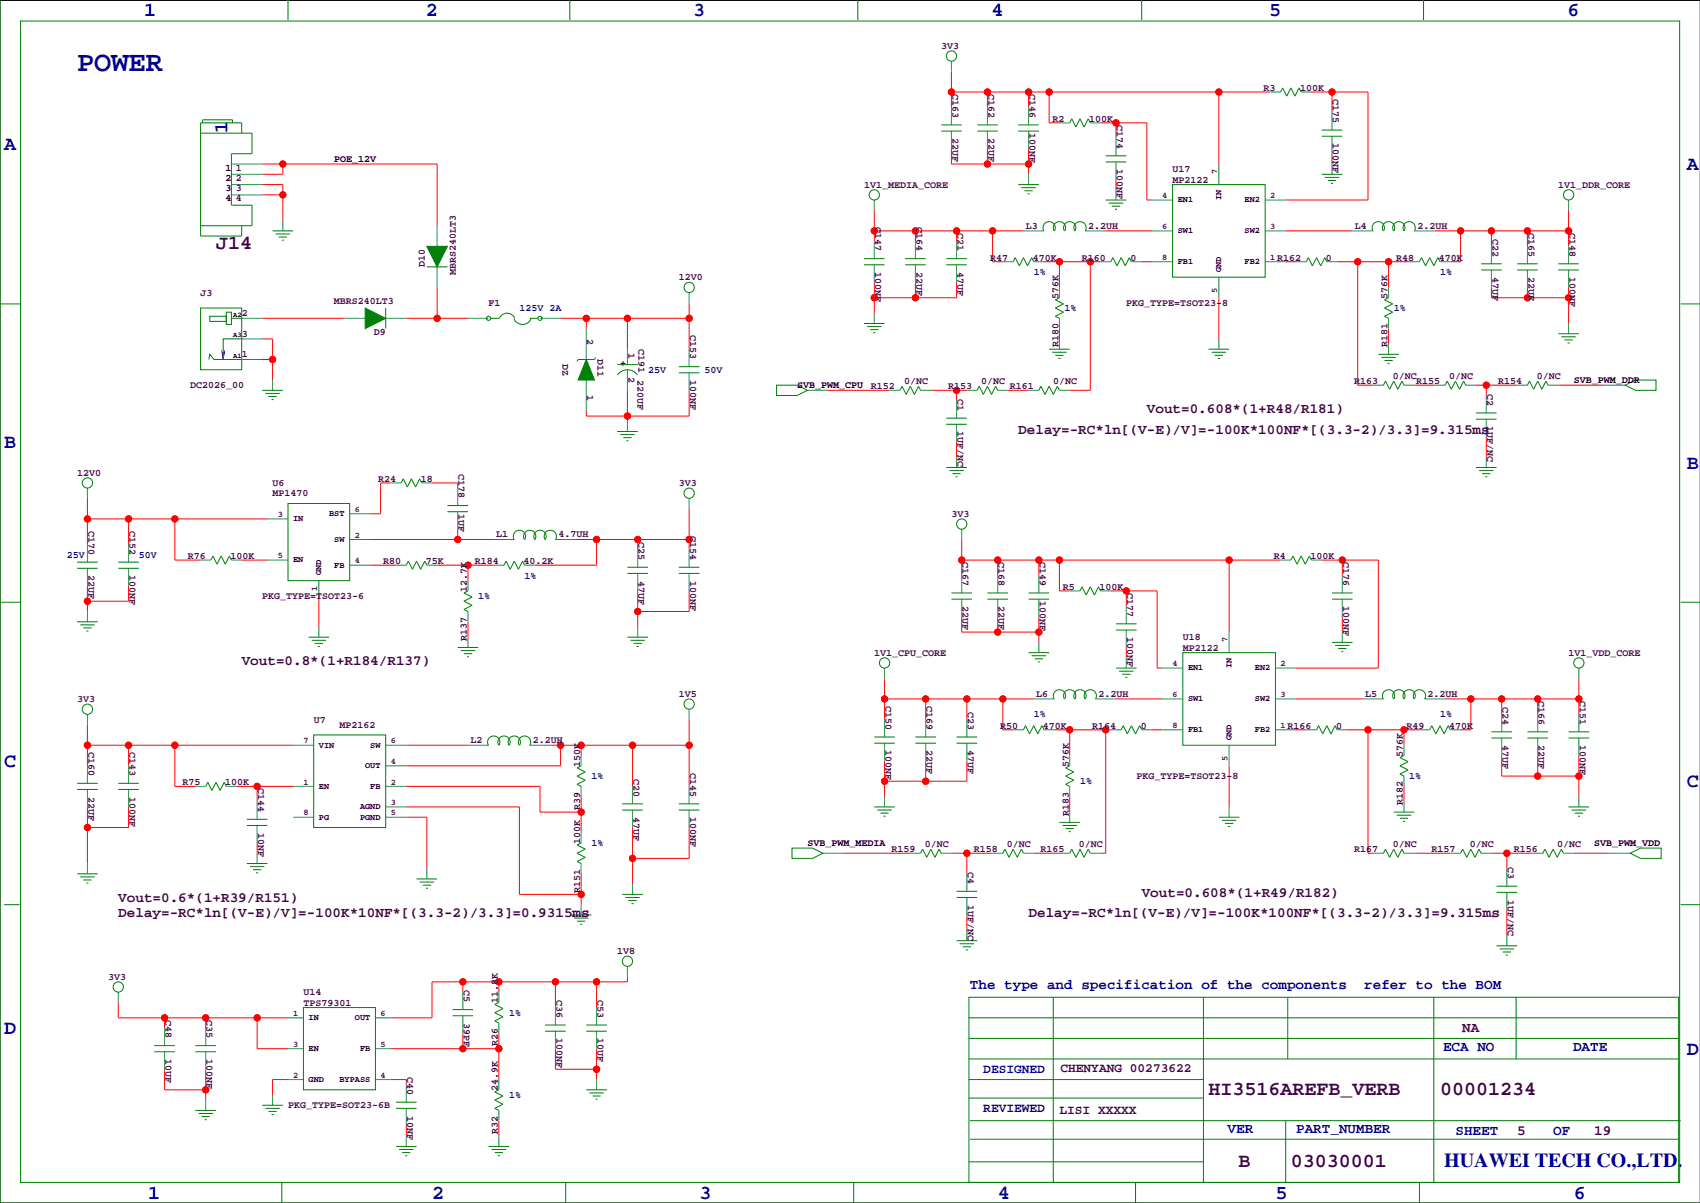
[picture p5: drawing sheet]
<svg xmlns="http://www.w3.org/2000/svg" width="420mm" height="297mm" viewBox="0 0 420 297" stroke-linecap="round" stroke-linejoin="round" font-family="sans-serif">
<defs><g id="words">
<text font-size="7.1" fill="#0000a0" x="19" y="17.5">POWER</text>
<g font-size="4.9" fill="#0000a0">
<text x="35.6" y="3.9">1</text>
<text x="105.2" y="3.9">2</text>
<text x="171.2" y="3.9">3</text>
<text x="244.9" y="3.9">4</text>
<text x="313.4" y="3.9">5</text>
<text x="387.1" y="3.9">6</text>
<text x="56.1" y="32.9" transform="rotate(-90 56.1 32.9)">1</text>
<text x="1" y="36.9">A</text>
<text x="416.6" y="42">A</text>
<text x="1" y="110.6">B</text>
<text x="416.6" y="115.7">B</text>
<text x="1" y="189.3">C</text>
<text x="416.6" y="194.4">C</text>
<text x="1" y="255.4">D</text>
<text x="416.6" y="260.5">D</text>
<text x="356.6" y="288">HUAWEI TECH CO.,LTD.</text>
<text x="36.6" y="296">1</text>
<text x="106.7" y="296">2</text>
<text x="172.7" y="296">3</text>
<text x="246.4" y="296">4</text>
<text x="315" y="296">5</text>
<text x="388.6" y="296">6</text>
</g>
<g font-size="4.9" fill="#400040">
<text x="53.3" y="61.5">J14</text>
<text x="298.5" y="270.5">HI3516AREFB_VERB</text>
<text x="355.6" y="270.5">00001234</text>
<text x="305.9" y="288.3">B</text>
<text x="318.8" y="288.3">03030001</text>
</g>
<g font-size="3.5" fill="#400040">
<text x="251.5" y="107.1">Delay=-RC*ln[(V-E)/V]=-100K*100NF*[(3.3-2)/3.3]=9.315ms</text>
<text x="283.2" y="102">Vout=0.608*(1+R48/R181)</text>
<text x="59.7" y="164.2">Vout=0.8*(1+R184/R137)</text>
<text x="281.9" y="221.4">Vout=0.608*(1+R49/R182)</text>
<text x="29.2" y="222.7">Vout=0.6*(1+R39/R151)</text>
<text x="29.2" y="226.5">Delay=-RC*ln[(V-E)/V]=-100K*10NF*[(3.3-2)/3.3]=0.9315ms</text>
<text x="254" y="226.5">Delay=-RC*ln[(V-E)/V]=-100K*100NF*[(3.3-2)/3.3]=9.315ms</text>
<text x="361.1" y="254.9">NA</text>
<text x="374.6" y="280.3">5</text>
<text x="393.7" y="280.3">19</text>
</g>
<g font-size="3.5" fill="#0000a0">
<text x="239.5" y="244.2">The type and specification of the components</text>
<text x="336.9" y="244.2">refer to the BOM</text>
<text x="356.4" y="259.4">ECA NO</text>
<text x="388.5" y="259.4">DATE</text>
<text x="303.1" y="279.7">VER</text>
<text x="320.1" y="279.7">PART_NUMBER</text>
<text x="359.4" y="280.3">SHEET</text>
<text x="383.5" y="280.3">OF</text>
</g>
<g font-size="3.2" fill="#0000a0">
<text x="242.8" y="264.9">DESIGNED</text>
<text x="242.8" y="274.5">REVIEWED</text>
</g>
<g font-size="3.2" fill="#400040">
<text x="261.9" y="264.7">CHENYANG 00273622</text>
<text x="261.6" y="275.1">LISI XXXXX</text>
</g>
<g font-size="2.5" fill="#400040">
<text x="232.4" y="12.1">3V3</text>
<text x="235.2" y="23.1" transform="rotate(90 235.2 23.1)">C163</text>
<text x="244.1" y="23.1" transform="rotate(90 244.1 23.1)">C162</text>
<text x="254.2" y="23.1" transform="rotate(90 254.2 23.1)">C146</text>
<text x="312" y="22.5">R3</text>
<text x="321.1" y="22.5">100K</text>
<text x="329.2" y="24.4" transform="rotate(90 329.2 24.4)">C175</text>
<text x="235.2" y="34.1" transform="rotate(90 235.2 34.1)">22UF</text>
<text x="244.1" y="34.1" transform="rotate(90 244.1 34.1)">22UF</text>
<text x="254.2" y="32.9" transform="rotate(90 254.2 32.9)">100NF</text>
<text x="259.9" y="30.1">R2</text>
<text x="269" y="30.1">100K</text>
<text x="275.8" y="30.8" transform="rotate(90 275.8 30.8)">C174</text>
<text x="329.2" y="35.4" transform="rotate(90 329.2 35.4)">100NF</text>
<text x="275.8" y="41.8" transform="rotate(90 275.8 41.8)">100NF</text>
<text x="58.2" y="42.1">1</text>
<text x="58.2" y="44.7">2</text>
<text x="58.2" y="47.2">3</text>
<text x="213.4" y="46.3">1V1_MEDIA_CORE</text>
<text x="289.6" y="45.1">MP2122</text>
<text x="289.6" y="42.5">U17</text>
<text x="384.8" y="46.3">1V1_DDR_CORE</text>
<text x="58.2" y="49.7">4</text>
<text x="216.1" y="56.2" transform="rotate(90 216.1 56.2)">C147</text>
<text x="226.3" y="56.2" transform="rotate(90 226.3 56.2)">C164</text>
<text x="236.4" y="57.6" transform="rotate(90 236.4 57.6)">C21</text>
<text x="253.3" y="56.5">L3</text>
<text x="268.7" y="56.5">2.2UH</text>
<text x="334.6" y="56.5">L4</text>
<text x="350" y="56.5">2.2UH</text>
<text x="368.5" y="58.9" transform="rotate(90 368.5 58.9)">C22</text>
<text x="377.4" y="57.4" transform="rotate(90 377.4 57.4)">C165</text>
<text x="387.6" y="57.4" transform="rotate(90 387.6 57.4)">C148</text>
<text x="104.9" y="65.9" transform="rotate(-90 104.9 65.9)">D10</text>
<text x="244.5" y="64.4">R47</text>
<text x="255" y="64.4">470K</text>
<text x="267.1" y="64.4">R160</text>
<text x="279.1" y="64.4">0</text>
<text x="315.4" y="64.4">R162</text>
<text x="327.4" y="64.4">0</text>
<text x="344.8" y="64.4">R48</text>
<text x="355.3" y="64.4">470K</text>
<text x="112.5" y="67.9" transform="rotate(-90 112.5 67.9)">MBRS240LT3</text>
<text x="167.6" y="69.2">12V0</text>
<text x="216.1" y="67.2" transform="rotate(90 216.1 67.2)">100NF</text>
<text x="226.3" y="67.2" transform="rotate(90 226.3 67.2)">22UF</text>
<text x="236.4" y="67.2" transform="rotate(90 236.4 67.2)">47UF</text>
<text x="368.5" y="68.4" transform="rotate(90 368.5 68.4)">47UF</text>
<text x="377.4" y="68.4" transform="rotate(90 377.4 68.4)">22UF</text>
<text x="387.6" y="68.4" transform="rotate(90 387.6 68.4)">100NF</text>
<text x="49.5" y="73">J3</text>
<text x="82.5" y="75.1">MBRS240LT3</text>
<text x="120.6" y="75.6">F1</text>
<text x="261.4" y="73.8" transform="rotate(-90 261.4 73.8)">576K</text>
<text x="278.1" y="75.6">PKG_TYPE=TSOT23-8</text>
<text x="342.6" y="73.8" transform="rotate(-90 342.6 73.8)">576K</text>
<text x="59.7" y="78.1">2</text>
<text x="59.7" y="83.2">3</text>
<text x="92.3" y="82.8">D9</text>
<text x="145" y="83.7" transform="rotate(90 145 83.7)">2</text>
<text x="170.4" y="82.8" transform="rotate(90 170.4 82.8)">C153</text>
<text x="59.7" y="88.3">1</text>
<text x="138.9" y="89.8" transform="rotate(90 138.9 89.8)">DZ</text>
<text x="147.5" y="88.8" transform="rotate(90 147.5 88.8)">D11</text>
<text x="155.2" y="87.3" transform="rotate(90 155.2 87.3)">1</text>
<text x="157.7" y="86.2" transform="rotate(90 157.7 86.2)">C191</text>
<text x="261.4" y="85.8" transform="rotate(-90 261.4 85.8)">R180</text>
<text x="342.6" y="85.8" transform="rotate(-90 342.6 85.8)">R181</text>
<text x="47" y="95.9">DC2026_00</text>
<text x="155.2" y="93.1" transform="rotate(90 155.2 93.1)">2</text>
<text x="157.5" y="93.8" transform="rotate(90 157.5 93.8)">220UF</text>
<text x="170.4" y="93.8" transform="rotate(90 170.4 93.8)">100NF</text>
<text x="223.3" y="94.9">0/NC</text>
<text x="242.3" y="94.9">0/NC</text>
<text x="260.1" y="94.9">0/NC</text>
<text x="334.4" y="94.9">R163</text>
<text x="343.9" y="93.6">0/NC</text>
<text x="349.7" y="94.9">R155</text>
<text x="357.9" y="93.6">0/NC</text>
<text x="370" y="94.9">R154</text>
<text x="379.5" y="93.6">0/NC</text>
<text x="145" y="97.4" transform="rotate(90 145 97.4)">1</text>
<text x="215.1" y="96.1">R152</text>
<text x="234.1" y="96.1">R153</text>
<text x="236.4" y="98.5" transform="rotate(90 236.4 98.5)">C1</text>
<text x="249.3" y="96.1">R161</text>
<text x="367.3" y="97.2" transform="rotate(90 367.3 97.2)">C2</text>
<text x="236.4" y="106.5" transform="rotate(90 236.4 106.5)">1UF/NC</text>
<text x="367.3" y="105.3" transform="rotate(90 367.3 105.3)">1UF/NC</text>
<text x="19" y="117.5">12V0</text>
<text x="93.3" y="119">R24</text>
<text x="103.9" y="119">18</text>
<text x="113.3" y="117.1" transform="rotate(90 113.3 117.1)">C178</text>
<text x="67.3" y="122.5">MP1470</text>
<text x="67.3" y="120">U6</text>
<text x="167.6" y="120">3V3</text>
<text x="21.8" y="131.1" transform="rotate(90 21.8 131.1)">C170</text>
<text x="32" y="131.1" transform="rotate(90 32 131.1)">C152</text>
<text x="113.3" y="126.9" transform="rotate(90 113.3 126.9)">1UF</text>
<text x="234.9" y="127.6">3V3</text>
<text x="122.5" y="132.7">L1</text>
<text x="137.9" y="132.7">4.7UH</text>
<text x="157.7" y="133.8" transform="rotate(90 157.7 133.8)">C25</text>
<text x="170.4" y="132.4" transform="rotate(90 170.4 132.4)">C154</text>
<text x="21.8" y="142.1" transform="rotate(90 21.8 142.1)">22UF</text>
<text x="32" y="142.1" transform="rotate(90 32 142.1)">100NF</text>
<text x="46.4" y="138">R76</text>
<text x="56.9" y="138">100K</text>
<text x="94.6" y="139.3">R80</text>
<text x="105.2" y="139.3">75K</text>
<text x="117.3" y="139.3">R184</text>
<text x="129.3" y="139.3">40.2K</text>
<text x="157.7" y="143.4" transform="rotate(90 157.7 143.4)">47UF</text>
<text x="170.4" y="143.4" transform="rotate(90 170.4 143.4)">100NF</text>
<text x="237.7" y="138.7" transform="rotate(90 237.7 138.7)">C167</text>
<text x="246.6" y="138.7" transform="rotate(90 246.6 138.7)">C168</text>
<text x="256.8" y="138.7" transform="rotate(90 256.8 138.7)">C149</text>
<text x="314.5" y="138">R4</text>
<text x="323.6" y="138">100K</text>
<text x="331.7" y="138.7" transform="rotate(90 331.7 138.7)">C176</text>
<text x="64.8" y="147.9">PKG_TYPE=TSOT23-6</text>
<text x="115.3" y="146.2" transform="rotate(-90 115.3 146.2)">12.7K</text>
<text x="237.7" y="149.7" transform="rotate(90 237.7 149.7)">22UF</text>
<text x="246.6" y="149.7" transform="rotate(90 246.6 149.7)">22UF</text>
<text x="256.8" y="148.4" transform="rotate(90 256.8 148.4)">100NF</text>
<text x="262.5" y="145.7">R5</text>
<text x="271.5" y="145.7">100K</text>
<text x="278.4" y="146.3" transform="rotate(90 278.4 146.3)">C177</text>
<text x="331.7" y="149.7" transform="rotate(90 331.7 149.7)">100NF</text>
<text x="115.3" y="158.2" transform="rotate(-90 115.3 158.2)">R137</text>
<text x="215.9" y="161.9">1V1_CPU_CORE</text>
<text x="278.4" y="157.3" transform="rotate(90 278.4 157.3)">100NF</text>
<text x="292.1" y="160.6">MP2122</text>
<text x="292.1" y="158.1">U18</text>
<text x="387.3" y="161.9">1V1_VDD_CORE</text>
<text x="19" y="173.3">3V3</text>
<text x="167.6" y="172.1">1V5</text>
<text x="255.9" y="172.1">L6</text>
<text x="271.3" y="172.1">2.2UH</text>
<text x="337.1" y="172.1">L5</text>
<text x="352.6" y="172.1">2.2UH</text>
<text x="380" y="173" transform="rotate(90 380 173)">C166</text>
<text x="390.1" y="173" transform="rotate(90 390.1 173)">C151</text>
<text x="77.5" y="178.4">U7</text>
<text x="83.8" y="179.7">MP2162</text>
<text x="218.7" y="174.3" transform="rotate(90 218.7 174.3)">C150</text>
<text x="228.8" y="174.3" transform="rotate(90 228.8 174.3)">C169</text>
<text x="239" y="175.8" transform="rotate(90 239 175.8)">C23</text>
<text x="247" y="179.9">R50</text>
<text x="257.6" y="179.9">470K</text>
<text x="269.7" y="179.9">R164</text>
<text x="281.7" y="179.9">0</text>
<text x="317.9" y="179.9">R166</text>
<text x="329.9" y="179.9">0</text>
<text x="347.3" y="179.9">R49</text>
<text x="357.9" y="179.9">470K</text>
<text x="371.1" y="174.5" transform="rotate(90 371.1 174.5)">C24</text>
<text x="21.8" y="185.7" transform="rotate(90 21.8 185.7)">C160</text>
<text x="32" y="185.7" transform="rotate(90 32 185.7)">C143</text>
<text x="116.2" y="183.5">L2</text>
<text x="131.6" y="183.5">2.2UH</text>
<text x="218.7" y="185.3" transform="rotate(90 218.7 185.3)">100NF</text>
<text x="228.8" y="185.3" transform="rotate(90 228.8 185.3)">22UF</text>
<text x="239" y="185.3" transform="rotate(90 239 185.3)">47UF</text>
<text x="371.1" y="184" transform="rotate(90 371.1 184)">47UF</text>
<text x="380" y="184" transform="rotate(90 380 184)">22UF</text>
<text x="390.1" y="184" transform="rotate(90 390.1 184)">100NF</text>
<text x="143.3" y="189.3" transform="rotate(-90 143.3 189.3)">150K</text>
<text x="170.4" y="190.8" transform="rotate(90 170.4 190.8)">C145</text>
<text x="263.9" y="189.3" transform="rotate(-90 263.9 189.3)">576K</text>
<text x="346.5" y="186.8" transform="rotate(-90 346.5 186.8)">576K</text>
<text x="21.8" y="196.7" transform="rotate(90 21.8 196.7)">22UF</text>
<text x="32" y="196.7" transform="rotate(90 32 196.7)">100NF</text>
<text x="45.1" y="193.9">R75</text>
<text x="55.6" y="193.9">100K</text>
<text x="63.7" y="194.6" transform="rotate(90 63.7 194.6)">C144</text>
<text x="156.4" y="192.3" transform="rotate(90 156.4 192.3)">C20</text>
<text x="280.7" y="192.4">PKG_TYPE=TSOT23-8</text>
<text x="143.3" y="199.9" transform="rotate(-90 143.3 199.9)">R39</text>
<text x="156.4" y="201.8" transform="rotate(90 156.4 201.8)">47UF</text>
<text x="170.4" y="201.8" transform="rotate(90 170.4 201.8)">100NF</text>
<text x="263.9" y="201.4" transform="rotate(-90 263.9 201.4)">R183</text>
<text x="346.5" y="198.8" transform="rotate(-90 346.5 198.8)">R182</text>
<text x="63.7" y="205.6" transform="rotate(90 63.7 205.6)">10NF</text>
<text x="143.3" y="208.4" transform="rotate(-90 143.3 208.4)">100K</text>
<text x="228.3" y="209.2">0/NC</text>
<text x="248.7" y="209.2">0/NC</text>
<text x="266.4" y="209.2">0/NC</text>
<text x="343.9" y="209.2">0/NC</text>
<text x="363" y="209.2">0/NC</text>
<text x="384.6" y="209.2">0/NC</text>
<text x="220.1" y="210.4">R159</text>
<text x="239" y="215.3" transform="rotate(90 239 215.3)">C4</text>
<text x="240.5" y="210.4">R158</text>
<text x="257" y="210.4">R165</text>
<text x="334.4" y="210.4">R167</text>
<text x="353.5" y="210.4">R157</text>
<text x="372.3" y="214.1" transform="rotate(90 372.3 214.1)">C3</text>
<text x="373.8" y="210.4">R156</text>
<text x="143.3" y="220.4" transform="rotate(-90 143.3 220.4)">R151</text>
<text x="239" y="223.4" transform="rotate(90 239 223.4)">1UF/NC</text>
<text x="372.3" y="222.1" transform="rotate(90 372.3 222.1)">1UF/NC</text>
<text x="152.4" y="235.6">1V8</text>
<text x="26.7" y="241.9">3V3</text>
<text x="74.9" y="245.7">U14</text>
<text x="114.5" y="244.5" transform="rotate(90 114.5 244.5)">C5</text>
<text x="40.9" y="252" transform="rotate(90 40.9 252)">C48</text>
<text x="51" y="252" transform="rotate(90 51 252)">C35</text>
<text x="74.9" y="248.3">TPS79301</text>
<text x="122.9" y="247.8" transform="rotate(-90 122.9 247.8)">11.8K</text>
<text x="137.4" y="246.9" transform="rotate(90 137.4 246.9)">C36</text>
<text x="147.5" y="246.9" transform="rotate(90 147.5 246.9)">C53</text>
<text x="114.5" y="252.6" transform="rotate(90 114.5 252.6)">39PF</text>
<text x="137.4" y="256.4" transform="rotate(90 137.4 256.4)">100NF</text>
<text x="147.5" y="256.4" transform="rotate(90 147.5 256.4)">10UF</text>
<text x="40.9" y="261.5" transform="rotate(90 40.9 261.5)">10UF</text>
<text x="51" y="261.5" transform="rotate(90 51 261.5)">100NF</text>
<text x="122.9" y="258.3" transform="rotate(-90 122.9 258.3)">R26</text>
<text x="100.6" y="265.9" transform="rotate(90 100.6 265.9)">C40</text>
<text x="122.9" y="269.4" transform="rotate(-90 122.9 269.4)">24.9K</text>
<text x="71.1" y="273.7">PKG_TYPE=SOT23-6B</text>
<text x="100.6" y="275.4" transform="rotate(90 100.6 275.4)">10NF</text>
<text x="122.9" y="279.9" transform="rotate(-90 122.9 279.9)">R32</text>
</g>
<g font-size="2.5">
<text x="82.5" y="40">POE_12V</text>
<text x="55.7" y="42.1">1</text>
<text x="55.7" y="44.7">2</text>
<text x="55.7" y="47.2">3</text>
<text x="55.7" y="49.7">4</text>
<text x="153.2" y="90.3">+</text>
<text x="196.8" y="95.9">SVB_PWM_CPU</text>
<text x="388.6" y="94.6">SVB_PWM_DDR</text>
<text x="199.4" y="208.9">SVB_PWM_MEDIA</text>
<text x="393.7" y="208.9">SVB_PWM_VDD</text>
</g>
<g font-size="2.5" fill="#0000a0">
<text x="255.3" y="67.9">1%</text>
<text x="355.6" y="67.9">1%</text>
<text x="128.3" y="76.8">125V 2A</text>
<text x="262.9" y="76.8">1%</text>
<text x="344.2" y="76.8">1%</text>
<text x="160" y="92.1">25V</text>
<text x="174" y="92.1">50V</text>
<text x="16.5" y="137.8">25V</text>
<text x="34.3" y="137.8">50V</text>
<text x="129.5" y="142.9">1%</text>
<text x="118.1" y="147.9">1%</text>
<text x="255.3" y="177.2">1%</text>
<text x="355.6" y="177.2">1%</text>
<text x="146" y="192.4">1%</text>
<text x="266.7" y="193.7">1%</text>
<text x="348" y="192.4">1%</text>
<text x="146" y="208.9">1%</text>
<text x="125.7" y="250.8">1%</text>
<text x="125.7" y="271.1">1%</text>
</g>
<g font-size="2.1" fill="#400040">
<text x="300.6" y="43" transform="rotate(-90 300.6 43)">7</text>
<text x="287" y="49">4</text>
<text x="313.7" y="49">2</text>
<text x="287" y="56.6">6</text>
<text x="313.7" y="56.6">3</text>
<text x="287" y="64.2">8</text>
<text x="313.7" y="64.2">1</text>
<text x="300.6" y="72.2" transform="rotate(-90 300.6 72.2)">5</text>
<text x="68.6" y="127.7">3</text>
<text x="87.6" y="126.4">6</text>
<text x="68.6" y="137.9">5</text>
<text x="87.6" y="132.8">2</text>
<text x="87.6" y="139.1">4</text>
<text x="78.3" y="145.9" transform="rotate(-90 78.3 145.9)">1</text>
<text x="303.1" y="158.6" transform="rotate(-90 303.1 158.6)">7</text>
<text x="289.6" y="164.5">4</text>
<text x="316.2" y="164.5">2</text>
<text x="289.6" y="172.1">6</text>
<text x="316.2" y="172.1">3</text>
<text x="289.6" y="179.8">8</text>
<text x="316.2" y="179.8">1</text>
<text x="74.9" y="183.6">7</text>
<text x="96.5" y="183.6">6</text>
<text x="96.5" y="188.7">4</text>
<text x="303.1" y="187.8" transform="rotate(-90 303.1 187.8)">5</text>
<text x="74.9" y="193.7">1</text>
<text x="96.5" y="193.7">2</text>
<text x="74.9" y="201.4">8</text>
<text x="96.5" y="201.4">5</text>
<text x="96.5" y="198.8">3</text>
<text x="72.4" y="250.9">1</text>
<text x="94" y="250.9">6</text>
<text x="72.4" y="258.5">3</text>
<text x="94" y="258.5">5</text>
<text x="72.4" y="266.1">2</text>
<text x="94" y="266.1">4</text>
</g>
<g font-size="2.1">
<text x="290.8" y="50">EN1</text>
<text x="301.6" y="49.4" transform="rotate(-90 301.6 49.4)">IN</text>
<text x="307.3" y="50">EN2</text>
<text x="290.8" y="57.6">SW1</text>
<text x="307.3" y="57.6">SW2</text>
<text x="290.8" y="65.2">FB1</text>
<text x="307.3" y="65.2">FB2</text>
<text x="301.6" y="67.2" transform="rotate(-90 301.6 67.2)">GND</text>
<text x="72.4" y="128.7">IN</text>
<text x="81.3" y="127.5">BST</text>
<text x="82.5" y="133.8">SW</text>
<text x="72.4" y="138.9">EN</text>
<text x="79.3" y="142.1" transform="rotate(-90 79.3 142.1)">GND</text>
<text x="82.5" y="140.2">FB</text>
<text x="293.4" y="165.6">EN1</text>
<text x="304.1" y="165" transform="rotate(-90 304.1 165)">IN</text>
<text x="309.9" y="165.6">EN2</text>
<text x="293.4" y="173.2">SW1</text>
<text x="309.9" y="173.2">SW2</text>
<text x="78.7" y="184.6">VIN</text>
<text x="91.4" y="184.6">SW</text>
<text x="293.4" y="180.8">FB1</text>
<text x="304.1" y="182.7" transform="rotate(-90 304.1 182.7)">GND</text>
<text x="309.9" y="180.8">FB2</text>
<text x="90.2" y="189.7">OUT</text>
<text x="78.7" y="194.8">EN</text>
<text x="91.4" y="194.8">FB</text>
<text x="78.7" y="202.4">PG</text>
<text x="88.9" y="202.4">PGND</text>
<text x="88.9" y="199.8">AGND</text>
<text x="76.2" y="251.9">IN</text>
<text x="87.6" y="251.9">OUT</text>
<text x="76.2" y="259.5">EN</text>
<text x="88.9" y="259.5">FB</text>
<text x="76.2" y="267.2">GND</text>
<text x="83.8" y="267.2">BYPASS</text>
</g>
<g font-size="1.8">
<text x="57.6" y="78.2">A2</text>
<text x="57.6" y="83.3">A3</text>
<text x="57.6" y="88.4">A1</text>
</g>
</g></defs>
<path d="M419.9 .1h-419.9v296.9h419.9" fill="none" stroke="#000" stroke-width=".25"/>
<g fill="none" stroke="#f00" stroke-width=".25">
<path d="M234.9 17.6v8.9M234.9 36.7v3.8h19.1M234.9 22.7h78.8M243.8 22.7v3.8M243.8 36.7v3.8M254 22.7v3.8M254 36.7v6.3M259.1 22.7v7.6h2.5M271.8 30.3h11.4v19.1h1.3M275.6 30.3v3.8M301 22.7v17.8M323.8 22.7h14v26.7h-20.3"/>
<path d="M328.9 22.7v5.1M328.9 38v2.5M64.8 48.1h5M64.8 45.6h5v8.9M64.8 40.5h43.1v15.2M69.8 40.5v2.5h-5M215.9 57h36.8M215.9 51.9v7.6M226.1 57v2.5M236.2 57v2.5M245.1 57v7.6h2.5M273 57h11.5"/>
<path d="M275.6 44.3v2.5M317.5 57h16.5M354.3 57h33M360.7 57v7.6h-2.6M368.3 57v3.8M377.2 57v3.8M387.3 51.9v8.9M64.8 78.6h20.3M100.3 78.6h15.3M107.9 71v7.6M138.4 78.6h31.8M144.8 78.6v2.5"/>
<path d="M154.9 78.6v7.6M170.2 74.8v11.4M215.9 69.7v7.6M226.1 69.7v3.8M236.2 69.7v3.8h-20.3M257.8 64.6h14M261.6 64.6v6.4M269.2 64.6v31.8h-5M281.9 64.6h2.6M301 73.5v10.2M317.5 64.6h2.5M330.2 64.6h17.8"/>
<path d="M335.3 64.6v30.5h3.8M342.9 64.6v6.4M368.3 71v2.5h19M377.2 71v2.5M387.3 71v8.9M64.8 83.7h2.5v10.1M64.8 88.8h2.5M154.9 96.4v7.6M170.2 96.4v6.3h-25.4v-1.2M204.5 96.4h15.2M229.9 96.4h8.9M236.2 96.4v2.5"/>
<path d="M248.9 96.4h5.1M261.6 81.1v2.6M342.9 81.1v3.8M349.2 95.1h5.1M364.5 95.1h10.1M367 95.1v2.5M384.8 95.1h11.4M96.5 119.2h-2.5v7.7h-2.6M106.7 119.2h6.3v1.3M236.2 109.1v3.8M367 107.8v5.1M21.6 123v11.5"/>
<path d="M21.6 128.1h44.4M31.7 128.1v6.4M43.2 128.1v10.2h6.3M59.7 138.3h6.3M91.4 133.2h30.5M91.4 139.6h6.4M107.9 139.6h14M113 130.7v2.5M115.6 139.6v3.8M142.2 133.2h28M147.3 133.2v6.4h-15.2M157.5 133.2v2.5"/>
<path d="M170.2 125.6v10.1M237.5 133.2v8.9M237.5 138.3h78.7M246.4 138.3v3.8M256.5 138.3v3.8M261.6 138.3v7.6h2.6M303.5 138.3v17.8M326.4 138.3h14v26.7h-20.4M331.5 138.3v3.8M21.6 144.6v6.4M31.7 144.6v3.8h-10.1M78.7 147.2v7.6"/>
<path d="M115.6 153.5v3.8M157.5 145.9v8.9M170.2 145.9v5.1h-12.7M237.5 152.3v3.8h19M246.4 152.3v3.8M256.5 152.3v6.3M274.3 145.9h11.5v19.1h1.2M278.1 145.9v3.8M278.1 159.9v2.5M331.5 152.3v3.8M21.6 178.9v10.2M170.2 177.7v16.5"/>
<path d="M218.4 172.6h36.9M218.4 167.5v10.2M228.6 172.6v5.1M238.8 172.6v5.1M247.6 172.6v7.6h2.6M275.6 172.6h11.4M320 172.6h16.5M356.9 172.6h33M363.2 172.6v7.6h-2.5M370.8 172.6v3.8M379.7 172.6v3.8M389.9 167.5v8.9"/>
<path d="M21.6 184h50.8M21.6 199.2v14M31.7 184v5.1M31.7 199.2v5.1h-10.1M43.2 184v10.2h5.1M58.4 194.2h14M63.5 194.2v3.8M100.3 194.2h33v6.3h10.2M100.3 184h15.3M100.3 199.2h28v21.6h15.2M135.9 184h34.3M138.4 184v5.1h-38.1"/>
<path d="M143.5 184v2.5M143.5 196.7v8.9M156.2 184v10.2M218.4 187.8v8.9M228.6 187.8v5.1M238.8 187.8v5.1h-20.4M260.3 180.2h14M264.2 180.2v6.3M264.2 196.7v3.8M273 180.2v30.5h-1.2M284.5 180.2h2.5M303.5 189.1v10.1"/>
<path d="M320 180.2h2.6M332.7 180.2h17.8M337.8 180.2v30.5h1.3M346.7 180.2v3.8M346.7 194.2v3.8M370.8 186.5v5.1h19.1M379.7 186.5v5.1M389.9 186.5v10.2M63.5 208.1v2.6M100.3 201.8h5.1v12.7M143.5 215.8v7.6M156.2 204.3v14"/>
<path d="M170.2 204.3v7.6h-14M208.3 210.7h16.5M234.9 210.7h10.2M238.8 210.7v5.1M255.3 210.7h6.3M349.2 210.7h8.9M368.3 210.7h10.2M372.1 210.7v3.8M388.6 210.7h8.9M238.8 225.9v3.8M372.1 224.6v6.4M29.2 247.5v3.8h41.9"/>
<path d="M40.6 251.3v2.6M50.8 251.3v2.6M63.5 251.3v7.6h7.6M96.5 258.9h26.7M114.3 242.4v2.6M114.3 255.1v3.8M123.2 242.4v2.6M123.2 255.1v11.5M137.2 242.4v6.4M137.2 258.9v5.1h10.1M147.3 242.4v6.4M147.3 258.9v7.7"/>
<path d="M154.9 241.2v1.2h-48.2v8.9h-10.2M40.6 264v5.1h10.2M50.8 264v7.6M71.1 266.6h-3.8v3.8M96.5 266.6h3.8v1.2M100.3 278v2.5M123.2 276.7v3.8"/>
<circle cx="235" cy="22.7" r=".76"/>
<circle cx="243.8" cy="22.7" r=".76"/>
<circle cx="254" cy="22.7" r=".76"/>
<circle cx="259.1" cy="22.7" r=".76"/>
<circle cx="275.6" cy="30.3" r=".76"/>
<circle cx="301" cy="22.7" r=".76"/>
<circle cx="328.9" cy="22.7" r=".76"/>
<circle cx="69.9" cy="40.5" r=".76"/>
<circle cx="69.9" cy="48.1" r=".76"/>
<circle cx="215.9" cy="57" r=".76"/>
<circle cx="226.1" cy="57" r=".76"/>
<circle cx="236.2" cy="57" r=".76"/>
<circle cx="243.8" cy="40.5" r=".76"/>
<circle cx="245.1" cy="57" r=".76"/>
<circle cx="254" cy="40.5" r=".76"/>
<circle cx="360.7" cy="57" r=".76"/>
<circle cx="368.3" cy="57" r=".76"/>
<circle cx="377.2" cy="57" r=".76"/>
<circle cx="387.4" cy="57" r=".76"/>
<circle cx="108" cy="78.6" r=".76"/>
<circle cx="144.8" cy="78.6" r=".76"/>
<circle cx="154.9" cy="78.6" r=".76"/>
<circle cx="170.2" cy="78.6" r=".76"/>
<circle cx="215.9" cy="73.5" r=".76"/>
<circle cx="226.1" cy="73.5" r=".76"/>
<circle cx="261.6" cy="64.6" r=".76"/>
<circle cx="269.2" cy="64.6" r=".76"/>
<circle cx="335.3" cy="64.6" r=".76"/>
<circle cx="342.9" cy="64.6" r=".76"/>
<circle cx="377.2" cy="73.5" r=".76"/>
<circle cx="387.4" cy="73.5" r=".76"/>
<circle cx="67.3" cy="88.8" r=".76"/>
<circle cx="236.2" cy="96.4" r=".76"/>
<circle cx="367" cy="95.1" r=".76"/>
<circle cx="154.9" cy="102.7" r=".76"/>
<circle cx="21.6" cy="128.1" r=".76"/>
<circle cx="31.8" cy="128.1" r=".76"/>
<circle cx="43.2" cy="128.1" r=".76"/>
<circle cx="113" cy="133.2" r=".76"/>
<circle cx="115.6" cy="139.6" r=".76"/>
<circle cx="147.3" cy="133.2" r=".76"/>
<circle cx="157.5" cy="133.2" r=".76"/>
<circle cx="170.2" cy="133.2" r=".76"/>
<circle cx="237.5" cy="138.3" r=".76"/>
<circle cx="246.4" cy="138.3" r=".76"/>
<circle cx="256.5" cy="138.3" r=".76"/>
<circle cx="261.6" cy="138.3" r=".76"/>
<circle cx="303.5" cy="138.3" r=".76"/>
<circle cx="331.5" cy="138.3" r=".76"/>
<circle cx="21.6" cy="148.4" r=".76"/>
<circle cx="157.5" cy="151" r=".76"/>
<circle cx="246.4" cy="156.1" r=".76"/>
<circle cx="256.5" cy="156.1" r=".76"/>
<circle cx="278.1" cy="145.9" r=".76"/>
<circle cx="218.4" cy="172.6" r=".76"/>
<circle cx="228.6" cy="172.6" r=".76"/>
<circle cx="238.8" cy="172.6" r=".76"/>
<circle cx="247.7" cy="172.6" r=".76"/>
<circle cx="363.2" cy="172.6" r=".76"/>
<circle cx="370.8" cy="172.6" r=".76"/>
<circle cx="379.7" cy="172.6" r=".76"/>
<circle cx="389.9" cy="172.6" r=".76"/>
<circle cx="21.6" cy="184" r=".76"/>
<circle cx="31.8" cy="184" r=".76"/>
<circle cx="43.2" cy="184" r=".76"/>
<circle cx="63.5" cy="194.2" r=".76"/>
<circle cx="138.4" cy="184" r=".76"/>
<circle cx="143.5" cy="184" r=".76"/>
<circle cx="156.2" cy="184" r=".76"/>
<circle cx="170.2" cy="184" r=".76"/>
<circle cx="218.4" cy="192.9" r=".76"/>
<circle cx="228.6" cy="192.9" r=".76"/>
<circle cx="264.2" cy="180.2" r=".76"/>
<circle cx="273.1" cy="180.2" r=".76"/>
<circle cx="337.8" cy="180.2" r=".76"/>
<circle cx="346.7" cy="180.2" r=".76"/>
<circle cx="379.7" cy="191.6" r=".76"/>
<circle cx="389.9" cy="191.6" r=".76"/>
<circle cx="21.6" cy="204.3" r=".76"/>
<circle cx="143.5" cy="200.5" r=".76"/>
<circle cx="156.2" cy="211.9" r=".76"/>
<circle cx="238.8" cy="210.7" r=".76"/>
<circle cx="372.1" cy="210.7" r=".76"/>
<circle cx="143.5" cy="220.8" r=".76"/>
<circle cx="40.6" cy="251.3" r=".76"/>
<circle cx="50.8" cy="251.3" r=".76"/>
<circle cx="63.5" cy="251.3" r=".76"/>
<circle cx="114.3" cy="258.9" r=".76"/>
<circle cx="114.3" cy="242.4" r=".76"/>
<circle cx="123.2" cy="258.9" r=".76"/>
<circle cx="123.2" cy="242.4" r=".76"/>
<circle cx="137.2" cy="242.4" r=".76"/>
<circle cx="147.3" cy="242.4" r=".76"/>
<circle cx="50.8" cy="269.1" r=".76"/>
<circle cx="147.3" cy="264" r=".76"/>
</g>
<g fill="#f00" stroke="#f00" stroke-width=".25">
<circle cx="372.1" cy="210.7" r=".76"/>
<circle cx="238.8" cy="210.7" r=".76"/>
<circle cx="303.5" cy="138.3" r=".76"/>
<circle cx="261.6" cy="138.3" r=".76"/>
<circle cx="256.5" cy="138.3" r=".76"/>
<circle cx="246.4" cy="138.3" r=".76"/>
<circle cx="237.5" cy="138.3" r=".76"/>
<circle cx="331.5" cy="138.3" r=".76"/>
<circle cx="278.1" cy="145.9" r=".76"/>
<circle cx="113" cy="133.2" r=".76"/>
<circle cx="247.7" cy="172.6" r=".76"/>
<circle cx="238.8" cy="172.6" r=".76"/>
<circle cx="228.6" cy="172.6" r=".76"/>
<circle cx="218.4" cy="172.6" r=".76"/>
<circle cx="389.9" cy="172.6" r=".76"/>
<circle cx="379.7" cy="172.6" r=".76"/>
<circle cx="370.8" cy="172.6" r=".76"/>
<circle cx="363.2" cy="172.6" r=".76"/>
<circle cx="264.2" cy="180.2" r=".76"/>
<circle cx="273.1" cy="180.2" r=".76"/>
<circle cx="43.2" cy="184" r=".76"/>
<circle cx="31.8" cy="184" r=".76"/>
<circle cx="21.6" cy="184" r=".76"/>
<circle cx="67.3" cy="88.8" r=".76"/>
<circle cx="123.2" cy="258.9" r=".76"/>
<circle cx="114.3" cy="258.9" r=".76"/>
<circle cx="144.8" cy="78.6" r=".76"/>
<circle cx="154.9" cy="78.6" r=".76"/>
<circle cx="170.2" cy="78.6" r=".76"/>
<circle cx="69.9" cy="48.1" r=".76"/>
<circle cx="69.9" cy="40.5" r=".76"/>
<circle cx="114.3" cy="242.4" r=".76"/>
<circle cx="123.2" cy="242.4" r=".76"/>
<circle cx="137.2" cy="242.4" r=".76"/>
<circle cx="147.3" cy="242.4" r=".76"/>
<circle cx="147.3" cy="264" r=".76"/>
<circle cx="50.8" cy="269.1" r=".76"/>
<circle cx="40.6" cy="251.3" r=".76"/>
<circle cx="50.8" cy="251.3" r=".76"/>
<circle cx="63.5" cy="251.3" r=".76"/>
<circle cx="269.2" cy="64.6" r=".76"/>
<circle cx="261.6" cy="64.6" r=".76"/>
<circle cx="337.8" cy="180.2" r=".76"/>
<circle cx="346.7" cy="180.2" r=".76"/>
<circle cx="335.3" cy="64.6" r=".76"/>
<circle cx="342.9" cy="64.6" r=".76"/>
<circle cx="367" cy="95.1" r=".76"/>
<circle cx="236.2" cy="96.4" r=".76"/>
<circle cx="256.5" cy="156.1" r=".76"/>
<circle cx="246.4" cy="156.1" r=".76"/>
<circle cx="389.9" cy="191.6" r=".76"/>
<circle cx="379.7" cy="191.6" r=".76"/>
<circle cx="218.4" cy="192.9" r=".76"/>
<circle cx="228.6" cy="192.9" r=".76"/>
<circle cx="243.8" cy="40.5" r=".76"/>
<circle cx="254" cy="40.5" r=".76"/>
<circle cx="387.4" cy="73.5" r=".76"/>
<circle cx="377.2" cy="73.5" r=".76"/>
<circle cx="360.7" cy="57" r=".76"/>
<circle cx="377.2" cy="57" r=".76"/>
<circle cx="368.3" cy="57" r=".76"/>
<circle cx="387.4" cy="57" r=".76"/>
<circle cx="226.1" cy="73.5" r=".76"/>
<circle cx="215.9" cy="73.5" r=".76"/>
<circle cx="328.9" cy="22.7" r=".76"/>
<circle cx="63.5" cy="194.2" r=".76"/>
<circle cx="21.6" cy="204.3" r=".76"/>
<circle cx="21.6" cy="148.4" r=".76"/>
<circle cx="115.6" cy="139.6" r=".76"/>
<circle cx="43.2" cy="128.1" r=".76"/>
<circle cx="31.8" cy="128.1" r=".76"/>
<circle cx="21.6" cy="128.1" r=".76"/>
<circle cx="275.6" cy="30.3" r=".76"/>
<circle cx="108" cy="78.6" r=".76"/>
<circle cx="143.5" cy="220.8" r=".76"/>
<circle cx="259.1" cy="22.7" r=".76"/>
<circle cx="254" cy="22.7" r=".76"/>
<circle cx="243.8" cy="22.7" r=".76"/>
<circle cx="235" cy="22.7" r=".76"/>
<circle cx="301" cy="22.7" r=".76"/>
<circle cx="236.2" cy="57" r=".76"/>
<circle cx="226.1" cy="57" r=".76"/>
<circle cx="215.9" cy="57" r=".76"/>
<circle cx="245.1" cy="57" r=".76"/>
<circle cx="147.3" cy="133.2" r=".76"/>
<circle cx="157.5" cy="133.2" r=".76"/>
<circle cx="170.2" cy="133.2" r=".76"/>
<circle cx="157.5" cy="151" r=".76"/>
<circle cx="138.4" cy="184" r=".76"/>
<circle cx="143.5" cy="184" r=".76"/>
<circle cx="156.2" cy="184" r=".76"/>
<circle cx="170.2" cy="184" r=".76"/>
<circle cx="156.2" cy="211.9" r=".76"/>
<circle cx="154.9" cy="102.7" r=".76"/>
<circle cx="143.5" cy="200.5" r=".76"/>
</g>
<g fill="none" stroke="#008080" stroke-width=".25">
<path d="M234.9 15.1v2.5M234.9 26.5v4.3M234.9 32.4v4.3M243.8 26.5v4.3M243.8 32.4v4.3M254 26.5v4.3M254 32.4v4.3M261.6 30.3h2.6M269.2 30.3h2.6M275.6 34.1v4.4M275.6 40v4.3M313.7 22.7h2.5"/>
<path d="M321.3 22.7h2.5M328.9 27.8v4.3M328.9 33.6v4.4M57.1 40.5h7.7M57.1 43h7.7M57.1 45.6h7.7M57.1 48.1h7.7M69.8 54.5v2.5M107.9 55.7v5.1M215.9 49.4v2.5M215.9 59.5v4.4M226.1 59.5v4.4"/>
<path d="M236.2 59.5v4.4M252.7 57h5.1M254 43v2.6M268 57h5M275.6 46.8v2.6M284.5 57h5.1M284.5 49.4h5.1M301 40.5v5.1M312.4 57h5.1M312.4 49.4h5.1M328.9 40.5v2.5M334 57h5.1"/>
<path d="M349.2 57h5.1M387.3 49.4v2.5M59.7 78.6h5.1M85.1 78.6h5.1M95.2 78.6h5.1M107.9 65.9v5.1M115.6 78.6h5M133.3 78.6h5.1M170.2 72.2v2.6M215.9 65.4v4.3M215.9 77.3v2.6M226.1 65.4v4.3"/>
<path d="M236.2 65.4v4.3M247.6 64.6h2.6M255.3 64.6h2.5M261.6 71v2.5M261.6 78.6v2.5M271.8 64.6h2.5M279.4 64.6h2.5M284.5 64.6h5.1M301 68.4v5.1M312.4 64.6h5.1M320 64.6h2.6M327.7 64.6h2.5"/>
<path d="M342.9 71v2.5M342.9 78.6v2.5M348 64.6h2.5M355.6 64.6h2.5M368.3 60.8v4.3M368.3 66.7v4.3M377.2 60.8v4.3M377.2 66.7v4.3M387.3 60.8v4.3M387.3 66.7v4.3M387.3 79.9v2.5M59.7 83.7h5.1"/>
<path d="M59.7 88.8h5.1M67.3 93.8v2.6M144.8 81.1v7.7M144.8 93.8v7.7M154.9 86.2v3.8M154.9 91.3v5.1M170.2 86.2v4.3M170.2 92.1v4.3M199.4 96.4h5.1M219.7 96.4h2.5M227.3 96.4h2.6M236.2 98.9v4.3"/>
<path d="M238.8 96.4h2.5M246.4 96.4h2.5M254 96.4h2.5M261.6 83.7v2.5M261.6 96.4h2.6M301 83.7v2.5M339.1 95.1h2.5M342.9 84.9v2.6M346.7 95.1h2.5M354.3 95.1h2.6M361.9 95.1h2.6M367 97.6v4.4"/>
<path d="M374.6 95.1h2.6M382.3 95.1h2.5M396.2 95.1h5.1M96.5 119.2h2.6M104.1 119.2h2.6M154.9 104v2.5M236.2 104.8v4.3M236.2 112.9v2.5M367 103.5v4.3M367 112.9v2.5M21.6 120.5v2.5M21.6 134.5v4.3"/>
<path d="M31.7 134.5v4.3M49.5 138.3h2.6M57.1 138.3h2.6M66 138.3h5.1M66 128.1h5.1M86.4 139.6h5M86.4 133.2h5M86.4 126.9h5M97.8 139.6h2.5M105.4 139.6h2.5M113 120.5v4.3M113 126.4v4.3"/>
<path d="M121.9 139.6h2.6M121.9 133.2h5.1M129.5 139.6h2.6M137.2 133.2h5M157.5 135.7v4.4M170.2 123v2.6M170.2 135.7v4.4M237.5 130.7v2.5M316.2 138.3h2.6M323.8 138.3h2.6M21.6 140.3v4.3M21.6 151v2.5"/>
<path d="M31.7 140.3v4.3M78.7 143.4v3.8M78.7 154.8v2.5M115.6 143.4v2.5M115.6 151v2.5M115.6 157.3v2.6M157.5 141.6v4.3M157.5 154.8v2.5M170.2 141.6v4.3M237.5 142.1v4.3M237.5 147.9v4.4M246.4 142.1v4.3"/>
<path d="M246.4 147.9v4.4M256.5 142.1v4.3M256.5 147.9v4.4M256.5 158.6v2.5M264.2 145.9h2.5M271.8 145.9h2.5M278.1 149.7v4.3M278.1 155.6v4.3M303.5 156.1v5M331.5 142.1v4.3M331.5 147.9v4.4M331.5 156.1v2.5"/>
<path d="M21.6 176.4v2.5M170.2 175.1v2.6M218.4 165v2.5M218.4 177.7v4.3M228.6 177.7v4.3M238.8 177.7v4.3M255.3 172.6h5M270.5 172.6h5.1M278.1 162.4v2.6M287 172.6h5.1M287 165h5.1M315 172.6h5"/>
<path d="M315 165h5M336.5 172.6h5.1M351.8 172.6h5.1M370.8 176.4v4.3M379.7 176.4v4.3M389.9 165v2.5M389.9 176.4v4.3M21.6 189.1v4.3M21.6 194.9v4.3M31.7 189.1v4.3M31.7 194.9v4.3M48.3 194.2h2.5"/>
<path d="M55.9 194.2h2.5M63.5 198v4.3M72.4 194.2h5.1M72.4 184h5.1M95.2 194.2h5.1M95.2 184h5.1M95.2 189.1h5.1M95.2 199.2h5.1M115.6 184h5M130.8 184h5.1M143.5 186.5v2.6M143.5 194.2v2.5"/>
<path d="M156.2 194.2v4.3M170.2 194.2v4.3M218.4 183.5v4.3M218.4 196.7v2.5M228.6 183.5v4.3M238.8 183.5v4.3M250.2 180.2h2.5M257.8 180.2h2.5M264.2 186.5v2.6M264.2 194.2v2.5M274.3 180.2h2.6M281.9 180.2h2.6"/>
<path d="M287 180.2h5.1M303.5 184v5.1M303.5 199.2v2.6M315 180.2h5M322.6 180.2h2.5M330.2 180.2h2.5M346.7 184v2.5M346.7 191.6v2.6M346.7 198v2.5M350.5 180.2h2.6M358.1 180.2h2.6M370.8 182.2v4.3"/>
<path d="M379.7 182.2v4.3M389.9 182.2v4.3M389.9 196.7v2.5M21.6 213.2v2.6M63.5 203.8v4.3M63.5 210.7v2.5M72.4 201.8h5.1M95.2 201.8h5.1M105.4 214.5v2.5M143.5 205.6v2.5M143.5 213.2v2.6M156.2 200v4.3"/>
<path d="M156.2 218.3v2.5M170.2 200v4.3M203.2 210.7h5.1M224.8 210.7h2.5M232.4 210.7h2.5M238.8 215.8v4.3M245.1 210.7h2.5M252.7 210.7h2.6M261.6 210.7h2.6M264.2 200.5v2.6M269.2 210.7h2.6M339.1 210.7h2.5"/>
<path d="M346.7 210.7h2.5M358.1 210.7h2.6M365.8 210.7h2.5M372.1 214.5v4.3M378.5 210.7h2.5M386.1 210.7h2.5M397.5 210.7h5.1M143.5 223.4v2.5M154.9 238.6v2.6M238.8 221.6v4.3M238.8 229.7v2.6M372.1 220.3v4.3"/>
<path d="M372.1 231v2.5M29.2 245v2.5M40.6 253.9v4.3M40.6 259.7v4.3M50.8 253.9v4.3M50.8 259.7v4.3M71.1 251.3h3.8M71.1 258.9h3.8M92.7 251.3h3.8M92.7 258.9h3.8M114.3 245v4.3M114.3 250.8v4.3"/>
<path d="M123.2 245v2.5M123.2 252.6v2.5M137.2 248.8v4.3M137.2 254.6v4.3M147.3 248.8v4.3M147.3 254.6v4.3M50.8 271.6v2.6M67.3 270.4v2.5M71.1 266.6h3.8M92.7 266.6h3.8M100.3 267.8v4.3M100.3 273.7v4.3"/>
<path d="M123.2 266.6v2.5M123.2 274.2v2.5M147.3 266.6v2.5M100.3 280.5v2.6M123.2 280.5v2.6"/>
</g>
<g fill="none" stroke="#008000" stroke-width=".25">
<path d="M0 -.1v297.1h419.9M71.1 0v4.9M140.7 0v4.9M211.8 0v4.9M281.9 0v4.9M351.5 0v4.9M5.1 5.2h409.7v286.8h-409.7zM49.5 32.9h12.7v5.1h-5.1v12.7h5.1v5h-12.7M50 30.3v-.7h7.4v.7M59.7 32.9v-2.6h-10.2v28h10.2v-2.6M232.4 30.8h5.1M232.4 32.4h5.1"/>
<path d="M241.3 30.8h5.1M241.3 32.4h5.1M251.5 30.8h5M251.5 32.4h5M264.2 30.3l.5-1 1 2.1 1-2.1 1 2.1 1-2.1 .5 1M273 38.5h5.1M273 40h5.1M316.2 22.7l.5-1 1.1 2 1-2 1 2 1-2 .5 1M326.4 32.1h5.1M326.4 33.6h5.1M67.3 57h5.1M68.1 57.8h3.5"/>
<path d="M68.8 58.5h2.1M69.6 59.3h.5M251.5 45.6h5M252.2 46.3h3.6M253 47.1h2M253.7 47.9h.6M257.8 57a1.52 1.52 0 0 1 1.3-2.3 1.52 1.52 0 0 1 1.3 2.3M260.3 57a1.52 1.52 0 0 1 1.3-2.3 1.52 1.52 0 0 1 1.3 2.3M262.9 57a1.52 1.52 0 0 1 1.3-2.3 1.52 1.52 0 0 1 1.3 2.3M265.4 57a1.52 1.52 0 0 1 1.3-2.3 1.52 1.52 0 0 1 1.3 2.3M273 49.4h5.1M273.8 50.2h3.6"/>
<path d="M274.6 50.9h2M275.3 51.7h.5M289.6 45.6h22.8v22.8h-22.8zM326.4 43h5.1M327.2 43.8h3.5M327.9 44.6h2M328.7 45.3h.5M339.1 57a1.52 1.52 0 0 1 1.3-2.3 1.52 1.52 0 0 1 1.3 2.3M341.6 57a1.52 1.52 0 0 1 1.3-2.3 1.52 1.52 0 0 1 1.3 2.3M344.1 57a1.52 1.52 0 0 1 1.3-2.3 1.52 1.52 0 0 1 1.3 2.3M346.7 57a1.52 1.52 0 0 1 1.3-2.3 1.52 1.52 0 0 1 1.3 2.3M0 75h5.1"/>
<path d="M49.5 76.1h10.2v15.2h-10.2zM51.8 78.1h4.1v1.3h-4.1zM55.9 77.1h1.2v3h-1.2zM57.1 78.6h2.6M95.2 76.1v5M105.4 65.9h5.1M121.2 78.6h2M126.9 78.7a2.29 2.29 0 0 0 2.1 1.4 2.29 2.29 0 0 0 2.1-1.4M127.1 78.6a2.03 2.03 0 0 0-1.9-1.3 2.03 2.03 0 0 0-1.9 1.3M130.8 78.6h2M213.4 79.9h5M213.4 63.9h5"/>
<path d="M213.4 65.4h5M223.5 63.9h5.1M223.5 65.4h5.1M233.7 63.9h5.1M233.7 65.4h5.1M250.2 64.6l.5-1 1 2 1-2 1 2 1.1-2 .5 1M261.6 73.5l-1 .5 2 1-2 1.1 2 1-2 1 1 .5M274.3 64.6l.5-1 1 2 1.1-2 1 2 1-2 .5 1M322.6 64.6l.5-1 1 2 1-2 1 2 1.1-2 .5 1M342.9 73.5l-1 .5 2 1-2 1.1 2 1-2 1 1 .5M350.5 64.6l.5-1 1 2 1.1-2 1 2 1-2 .5 1M365.8 65.1h5"/>
<path d="M365.8 66.7h5M374.6 65.1h5.1M374.6 66.7h5.1M384.8 65.1h5.1M384.8 66.7h5.1M415 75h4.9M51.6 88.8l.2-1.3 1 1.3h6.9M59.7 83.7h-4.6v5.1M64.8 96.4h5M65.5 97.1h3.6M66.3 97.9h2M67.1 98.7h.5"/>
<path d="M147.1 88.3l-.3 .5h-4.1l-.2 .5M152.4 90h5.1M152.4 92.6a3 3 0 0 1 5 0M167.6 90.5h5.1M167.6 92.1h5.1M191.8 95.1h5l2.6 1.3-2.6 1.2h-5zM214.1 80.6h3.6M214.9 81.4h2M215.6 82.2h.6M222.2 96.4l.6-1 1 2 1-2 1 2 1-2 .5 1M241.3 96.4l.5-1 1 2 1-2 1.1 2 1-2 .5 1M256.5 96.4l.5-1 1.1 2 1-2 1 2 1-2 .5 1"/>
<path d="M259.1 86.2h5.1M259.8 87h3.6M260.6 87.7h2M261.4 88.5h.5M298.4 86.2h5.1M299.2 87h3.6M300 87.7h2M300.7 88.5h.5M340.4 87.5h5M341.1 88.3h3.6M341.6 95.1l.5-1 1.1 2 1-2 1 2 1-2 .5 1M341.9 89h2"/>
<path d="M342.6 89.8h.6M356.9 95.1l.5-1 1 2 1-2 1 2 1-2 .5 1M377.2 95.1l.5-1 1 2 1-2 1 2 1.1-2 .5 1M384.8 82.4h5.1M385.6 83.2h3.5M386.3 83.9h2.1M387.1 84.7h.5M401.3 95.1l2.6-1.3h5v2.6h-5zM99.1 119.2l.5-1 1 2.1 1-2.1 1 2.1 1-2.1 .5 1M152.4 106.5h5.1M153.2 107.3h3.5M153.9 108.1h2.1"/>
<path d="M154.7 108.8h.5M233.7 115.4h5.1M233.7 103.2h5.1M233.7 104.8h5.1M234.4 116.2h3.6M235.2 117h2M236 117.7h.5M364.5 115.4h5.1M364.5 102h5.1M364.5 103.5h5.1M365.3 116.2h3.5M366 117h2"/>
<path d="M366.8 117.7h.5M19 138.8h5.1M29.2 138.8h5.1M52.1 138.3l.5-1 1 2 1-2 1 2 1-2 .5 1M71.1 124.3h15.3v19.1h-15.3zM100.3 139.6l.5-1.1 1.1 2.1 1-2.1 1 2.1 1-2.1 .5 1.1M110.5 124.8h5.1M110.5 126.4h5.1M124.5 139.6l.5-1.1 1 2.1 1-2.1 1 2.1 1-2.1 .5 1.1M127 133.2a1.52 1.52 0 0 1 1.3-2.3 1.52 1.52 0 0 1 1.3 2.3M129.5 133.2a1.52 1.52 0 0 1 1.3-2.3 1.52 1.52 0 0 1 1.3 2.3M132 133.2a1.52 1.52 0 0 1 1.3-2.3 1.52 1.52 0 0 1 1.4 2.3"/>
<path d="M134.6 133.2a1.52 1.52 0 0 1 1.3-2.3 1.52 1.52 0 0 1 1.3 2.3M318.8 138.3l.5-1 1 2 1-2 1 2 1-2 .5 1M0 148.7h5.1M19 153.5h5.1M19 140.3h5.1M19.8 154.3h3.6M20.6 155.1h2M21.3 155.8h.5M29.2 140.3h5.1M76.2 157.3h5.1M77 158.1h3.5M77.7 158.9h2.1"/>
<path d="M78.5 159.6h.5M113 159.9h5.1M115.6 145.9l-1 .5 2 1-2 1 2 1.1-2 1 1 .5M154.9 157.3h5.1M154.9 140.1h5.1M154.9 141.6h5.1M155.7 158.1h3.6M156.5 158.9h2M157.2 159.6h.5M167.6 140.1h5.1M167.6 141.6h5.1M234.9 146.4h5.1"/>
<path d="M234.9 147.9h5.1M243.8 146.4h5.1M243.8 147.9h5.1M254 146.4h5.1M254 147.9h5.1M266.7 145.9l.5-1 1 2 1-2 1.1 2 1-2 .5 1M275.6 154h5.1M275.6 155.6h5.1M328.9 146.4h5.1M328.9 147.9h5.1M328.9 158.6h5.1M329.7 159.4h3.5"/>
<path d="M415 148.7h4.9M113.8 160.6h3.5M114.6 161.4h2M115.3 162.2h.5M254 161.1h5.1M254.8 161.9h3.5M255.5 162.7h2.1M256.3 163.4h.5M260.3 172.6a1.52 1.52 0 0 1 1.3-2.3 1.52 1.52 0 0 1 1.3 2.3M262.9 172.6a1.52 1.52 0 0 1 1.3-2.3 1.52 1.52 0 0 1 1.3 2.3M265.4 172.6a1.52 1.52 0 0 1 1.3-2.3 1.52 1.52 0 0 1 1.3 2.3M267.9 172.6a1.52 1.52 0 0 1 1.3-2.3 1.52 1.52 0 0 1 1.3 2.3"/>
<path d="M275.6 165h5.1M276.4 165.7h3.5M277.1 166.5h2M277.9 167.2h.5M292.1 161.1h22.9v22.9h-22.9zM330.5 160.1h2M331.2 160.9h.5M341.6 172.6a1.52 1.52 0 0 1 1.3-2.3 1.52 1.52 0 0 1 1.3 2.3M344.1 172.6a1.52 1.52 0 0 1 1.3-2.3 1.52 1.52 0 0 1 1.3 2.3M346.7 172.6a1.52 1.52 0 0 1 1.3-2.3 1.52 1.52 0 0 1 1.3 2.3M349.2 172.6a1.52 1.52 0 0 1 1.3-2.3 1.52 1.52 0 0 1 1.3 2.3M19 193.4h5.1"/>
<path d="M19 194.9h5.1M29.2 193.4h5.1M29.2 194.9h5.1M50.8 194.2l.5-1 1 2 1-2 1.1 2 1-2 .5 1M77.5 181.5h17.7v22.8h-17.7zM120.6 184a1.52 1.52 0 0 1 1.3-2.3 1.52 1.52 0 0 1 1.3 2.3M123.2 184a1.52 1.52 0 0 1 1.3-2.3 1.52 1.52 0 0 1 1.3 2.3M125.7 184a1.52 1.52 0 0 1 1.3-2.3 1.52 1.52 0 0 1 1.3 2.3M128.2 184a1.52 1.52 0 0 1 1.3-2.3 1.52 1.52 0 0 1 1.3 2.3M143.5 189.1l-1 .5 2 1-2 1 2 1-2 1.1 1 .5M153.7 198.5h5M167.6 198.5h5.1"/>
<path d="M215.9 199.2h5.1M215.9 182h5.1M215.9 183.5h5.1M226.1 182h5M226.1 183.5h5M236.2 182h5.1M236.2 183.5h5.1M252.7 180.2l.5-1 1.1 2 1-2 1 2 1-2 .5 1M264.2 189.1l-1.1 .5 2.1 1-2.1 1 2.1 1-2.1 1.1 1.1 .5M276.9 180.2l.5-1 1 2 1-2 1 2 1-2 .5 1M325.1 180.2l.5-1 1 2 1.1-2 1 2 1-2 .5 1M346.7 186.5l-1 .6 2 1-2 1 2 1-2 1 1 .5"/>
<path d="M353.1 180.2l.5-1 1 2 1-2 1 2 1-2 .5 1M368.3 180.7h5.1M368.3 182.2h5.1M377.2 180.7h5.1M377.2 182.2h5.1M387.3 199.2h5.1M387.3 180.7h5.1M387.3 182.2h5.1M19 215.8h5.1M19.8 216.5h3.6M20.6 217.3h2M21.3 218h.5"/>
<path d="M61 213.2h5M61 202.3h5M61 203.8h5M61.7 214h3.6M62.5 214.7h2M63.2 215.5h.6M102.9 217h5M103.6 217.8h3.6M104.4 218.6h2M105.2 219.3h.5M143.5 208.1l-1 .5 2 1.1-2 1 2 1-2 1 1 .5M153.7 200h5"/>
<path d="M167.6 200h5.1M195.6 209.4h5.1l2.5 1.3-2.5 1.2h-5.1zM216.7 200h3.5M217.4 200.8h2.1M218.2 201.5h.5M227.3 210.7l.5-1 1.1 2 1-2 1 2 1-2 .5 1M247.6 210.7l.6-1 1 2 1-2 1 2 1-2 .5 1M261.6 203.1h5.1M262.4 203.8h3.5M263.1 204.6h2.1M263.9 205.3h.5M264.2 210.7l.5-1 1 2 1-2 1 2 1-2 .5 1"/>
<path d="M301 201.8h5.1M301.8 202.6h3.5M302.5 203.3h2M303.3 204.1h.5M341.6 210.7l.5-1 1.1 2 1-2 1 2 1-2 .5 1M344.2 200.5h5M344.9 201.3h3.6M345.7 202h2M346.5 202.8h.5M360.7 210.7l.5-1 1 2 1-2 1 2 1.1-2 .5 1M369.6 218.8h5M381 210.7l.5-1 1 2 1-2 1.1 2 1-2 .5 1"/>
<path d="M388.1 200h3.6M388.9 200.8h2M389.6 201.5h.5M402.6 210.7l2.5-1.3h5.1v2.5h-5.1zM1 223.4h3.8M141 225.9h5M141.7 226.7h3.6M142.5 227.4h2M143.3 228.2h.5M153.7 220.8h5M154.4 221.6h3.6M155.2 222.4h2"/>
<path d="M156 223.1h.5M236.2 221.6h5.1M236.2 232.3h5.1M236.2 220.1h5.1M237 233h3.5M237.7 233.8h2.1M238.5 234.6h.5M369.6 233.5h5M369.6 220.3h5M370.3 234.3h3.6M371.1 235.1h2M371.9 235.8h.5"/>
<path d="M415 223.4h4.9M38.1 258.2h5.1M38.1 259.7h5.1M48.3 258.2h5M48.3 259.7h5M74.9 248.8h17.8v20.3h-17.8zM111.8 249.3h5M111.8 250.8h5M123.2 247.5l-1 .5 2 1-2 1 2 1.1-2 1 1 .5M134.6 253.1h5.1M134.6 254.6h5.1M144.8 253.1h5.1"/>
<path d="M144.8 254.6h5.1M239.3 246.2h175.2v45.8h-175.2zM239.3 251.3h175.2M239.3 256.4h175.2M260.1 246.2v45.8M297.2 246.2v45.8M318 246.2v15.3M354.1 246.2v45.8M374.4 246.2v15.3M48.3 274.2h5M49 274.9h3.6M49.8 275.7h2"/>
<path d="M50.5 276.5h.6M64.8 272.9h5M65.5 273.7h3.6M66.3 274.4h2M67.1 275.2h.5M97.8 273.7h5.1M97.8 272.1h5.1M123.2 269.1l-1 .5 2 1-2 1 2 1.1-2 1 1 .5M144.8 269.1h5.1M145.5 269.9h3.6M146.3 270.6h2M147.1 271.4h.5"/>
<path d="M239.3 266.6h57.9M239.3 261.5h175.2M239.3 271.1h57.9M239.5 276.7h175.5M317.5 276.7v15.3M69.6 292v5M97.8 283.1h5.1M98.6 283.8h3.5M99.3 284.6h2M100.1 285.4h.5M120.6 283.1h5.1M121.4 283.8h3.6"/>
<path d="M122.2 284.6h2M122.9 285.4h.5M139.7 292v5M210.8 292v5M239.3 286.9h57.9M239.5 281.3h175M280.4 292v5M350.5 292v5M383.5 287.4h.1"/>
<circle cx="234.9" cy="13.8" r="1.27"/>
<circle cx="215.9" cy="48.1" r="1.27"/>
<circle cx="387.3" cy="48.1" r="1.27"/>
<circle cx="120.6" cy="78.6" r=".51"/>
<circle cx="133.3" cy="78.6" r=".51"/>
<circle cx="170.2" cy="71" r="1.27"/>
<circle cx="21.6" cy="119.2" r="1.27"/>
<circle cx="170.2" cy="121.8" r="1.27"/>
<circle cx="237.5" cy="129.4" r="1.27"/>
<circle cx="21.6" cy="175.1" r="1.27"/>
<circle cx="170.2" cy="173.8" r="1.27"/>
<circle cx="218.4" cy="163.7" r="1.27"/>
<circle cx="389.9" cy="163.7" r="1.27"/>
<circle cx="154.9" cy="237.3" r="1.27"/>
<circle cx="29.2" cy="243.7" r="1.27"/>
</g>
<g fill="#008000" stroke="#008000" stroke-width=".25">
<path d="M105.4 60.8h5.1l-2.6 5.1z" fill-rule="evenodd"/>
<path d="M90.2 76.1l5 2.5-5 2.5z" fill-rule="evenodd"/>
<path d="M144.8 88.8l2 5h-4.1z" fill-rule="evenodd"/>
</g>
<path d="M54.9 87l.2 .5 .3-.5-.3 1.8z" fill-rule="evenodd" fill="#0000a0" stroke="#0000a0" stroke-width=".25"/>
<use href="#words"/>
</svg>
